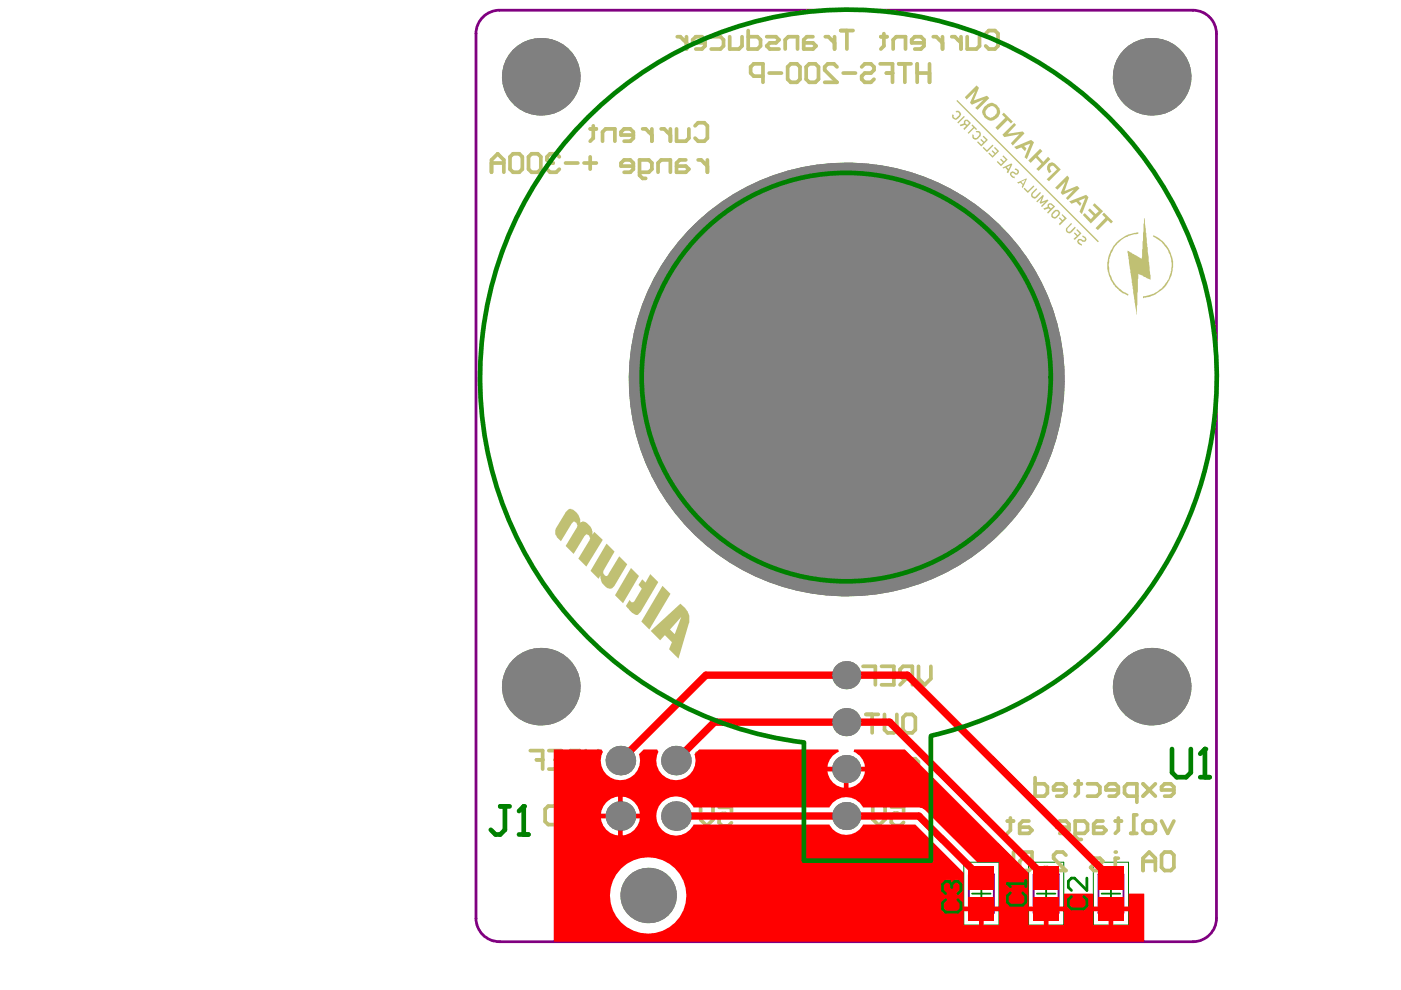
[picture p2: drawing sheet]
<svg xmlns="http://www.w3.org/2000/svg" width="297mm" height="210mm" viewBox="0 0 297 210" stroke-linecap="round" stroke-linejoin="round" font-family="sans-serif">
<path d="M206.1 189.5h3.9M208.1 187.5v3.9M219.8 189.5h4M221.8 187.5v3.9M233.6 189.5h3.9M235.5 187.5v3.9" fill="none" stroke="#008000" stroke-width=".39"/>
<path d="M204.3 182.8h7.5v13.3h-7.5zM218.1 182.8h7.4v13.3h-7.4zM231.8 182.8h7.5v13.3h-7.5z" fill="none" stroke="#008000" stroke-width=".21"/>
<path d="M205.4 185.4h5.3v8.2h-5.3zM219.2 185.4h5.3v8.2h-5.3zM232.9 185.4h5.3v8.2h-5.3z" fill="none" stroke="#800080" stroke-width=".39"/>
<path d="M102.1 3.9a5 5 0 0 1 3.8-1.7h147a5 5 0 0 1 5 4.9v187.6a5 5 0 0 1-5 5h-147a5 5 0 0 1-5-5v-187.6a5 5 0 0 1 1.2-3.2z" fill="none" stroke="#800080" stroke-width=".59"/>
<g fill="none" stroke="#c0c073" stroke-width=".78">
<path d="M161.8 16.1h-2l-.6-.6v-1.3l.6-.7h2v4M163.1 15.5h2.6M167 14.2l.7-.7h1.3l.6 .7v2.6l-.6 .7h-1.3l-.7-.7zM170.9 14.2l.7-.7h1.3l.6 .7v2.6l-.6 .7h-1.3l-.7-.7zM177.5 14.2l-.7-.7h-1.3l-.7 .7v.6l2.7 2.7h-2.7M178.8 15.5h2.6M182.7 14.2l.6-.7h1.4l.6 .7v.6l-.6 .7h-1.4l-.6 .6v.7l.6 .7h1.4l.6-.7M186.6 13.5h2.6v4M187.9 15.5h1.3M190.5 13.5h2.7M191.8 13.5v4M194.5 15.5h2.6"/>
<path d="M194.5 13.5v4M197.1 13.5v4M112.4 159.1h2.7v4M116.4 159.1h2.6v4h-2.6M124.2 159.1v2.7l1.3 1.3 1.3-1.3v-2.7M147.8 159.7h2.6M149.1 159.7v3.9M151.7 159.7v3.3l.6 .6h1.3l.7-.6v-3.3M183 141.3h2.6v3.9M183.6 151.5h2.6M184.3 143.2h1.3M184.9 151.5v3.9"/>
<path d="M186.9 141.3h2.6v3.9h-2.6M187.5 151.5v3.2l.7 .7h1.3l.6-.7v-3.2M188.2 143.2h1.3M191.5 152.1l.6-.6h1.3l.7 .6v2.6l-.7 .7h-1.3l-.6-.7zM192.1 143.9l-1.3 1.3M193.4 143.9h-1.9l-.7-.7v-1.3l.7-.6h1.9v3.9M194.7 141.3v2.6l1.4 1.3 1.3-1.3v-2.6M113.7 161.1h1.4M115.6 171.6l.6-.7h2v3.9h-2l-.6-.6zM117.7 161.1h1.3M119.5 170.9v3.9l2.6-3.9v3.9M121.6 161.8l-1.3 1.3"/>
<path d="M122.9 161.8h-2l-.6-.7v-1.3l.6-.7h2v4M123.4 171.6l.7-.7h1.3l.6 .7v2.6l-.6 .6h-1.3l-.7-.6v-1.3h1.3M148.5 171.2v2.6l1.4 1.3 1.3-1.3v-2.6M152.5 171.2h2.6v1.9l-1.3-.6h-.7l-.6 .6v1.3l.6 .7h1.3l.7-.7M155.6 160.3l.7-.6h1.3l.6 .6v2.7l-.6 .6h-1.3l-.7-.6zM184.3 161.5l.6-.6h2v3.9h-2l-.6-.7zM185 171.1v2.6l1.4 1.3 1.3-1.3v-2.6M188.2 160.9v3.9l2.6-3.9v3.9M189 171.1h2.6v2l-1.3-.7h-.7l-.6 .7v1.3l.6 .6h1.3l.7-.6M192.1 161.5l.7-.6h1.3l.6 .6v2.6l-.6 .7h-1.3l-.7-.7v-1.3h1.3"/>
</g>
<path d="M119.8 108.7l-2.1 3.7v.9l.3 .6 .9 .9 2.3-3.8a.64 .64 0 0 1 .7-.3 .64 .64 0 0 1 .5 .6l-.1 .6-2.4 3.9 1.7 1.6 2.3-3.7a.65 .65 0 0 1 .8-.3 .65 .65 0 0 1 .4 .7l-.1 .5-2.4 3.8 1.7 1.7 3.5-5.6-1.8-1.7-.4 .6a2.72 2.72 0 0 0-2-2.8l-.5 .2-.1-.1a2.78 2.78 0 0 0-2.2-2.8l-.3 .1zM144.4 130.8l-1.3 3.7-1-1zM128.6 115.3l-3.4 5.7 1.7 1.7 .4-.7a2.65 2.65 0 0 0 1.4 2.6 1.07 1.07 0 0 0 1.7-.6l2.6-4.4-1.7-1.7-2.3 3.8a.5 .5 0 0 1-.5 .4 .5 .5 0 0 1-.5-.5v-.8l2.3-3.8zM133.8 120.4l-3.4 5.8 1.7 1.7 3.4-5.8zM140.5 124.2l-4.5 7.6 1.7 1.7 4.5-7.6zM138 133.8l2 2 1-1.1 1.5 1.5-.6 1.5 2 1.9 2.1-7.4a3.1 3.1 0 0 0-.7-3.2l-1-1zM136.2 122.8l-.8 1.2 .7 .8-1.6 2.7-.2 .2h-.4l-.4-.5-.8 1.3 1.5 1.5a.89 .89 0 0 0 .8 .4 .89 .89 0 0 0 .8-.6l3.8-6.4-1.7-1.7-1 1.8z" fill="#c0c073"/>
<g fill="none" stroke="#c0c073" stroke-width=".78">
<path d="M118.6 33.3l-.7-.7h-1.3l-.6 .7v.6M119.9 34.6h2.6M123.8 34.6h2.6M125.1 27.3h1.3M125.1 33.3v2.6M125.8 26.7v2.6l-.7 .6M127.7 29.9v-1.9l.7-.7h2v2.6M134.3 28.6h-2.6v-.6l.6-.7h1.3l.7 .7v1.3l-.7 .6h-1.3M134.3 35.2h-2.6v-.6l.6-.7h1.3l.7 .7v1.3l-.7 .6h-1.3M135.6 36.5h2l.6-.6v-1.3l-.6-.7h-2v3.3l.6 .6h.7M136.2 27.3h.7l1.3 1.3M138.2 27.3v2.6"/>
<path d="M139.5 36.5v-1.9l.7-.7h1.9v2.6M140.2 27.3h.6l1.3 1.3M142.1 27.3v2.6M143.4 27.3v2.6h2l.7-.6v-2M145.4 33.9h-1.3l-.7 .7v1.9h2l.7-.6-.7-.7h-2M147.4 26.7l.6-.7h1.3l.7 .7v2.6l-.7 .6h-1.3l-.6-.6M148 33.9h.7l1.3 1.3M150 33.9v2.6"/>
</g>
<circle cx="116" cy="33.9" r=".39" fill="#c0c073"/>
<g fill="none" stroke="#c0c073" stroke-width=".78">
<path d="M143.6 7.8h.6l1.4 1.3M145.6 7.8v2.6M149.5 9.1h-2.6v-.7l.6-.6h1.3l.7 .6v1.3l-.7 .7h-1.3M150.8 7.8h1.9l.7 .6v1.3l-.7 .7h-1.9M154.7 7.8v2.6h2l.6-.7v-1.9M158.6 6.5v3.9h2l.6-.7v-1.3l-.6-.6h-2M162.6 7.8h1.9l.7 .6-.7 .7h-1.3l-.6 .6 .6 .7h2M166.5 10.4v-2l.6-.6h2v2.6M172.4 7.8h-1.3l-.7 .6v2h2l.6-.7-.6-.6h-2M175 7.8h.6l1.3 1.3M176.9 7.8v2.6M178.2 6.5h2.7"/>
<path d="M179.6 6.5v3.9M186.8 7.8h1.3M187.4 7.1v2.6l-.6 .7M189.4 10.4v-2l.6-.6h2v2.6M195.9 9.1h-2.6v-.7l.6-.6h1.4l.6 .6v1.3l-.6 .7h-1.4M197.9 7.8h.6l1.3 1.3M199.8 7.8v2.6M201.8 7.8h.6l1.4 1.3M203.8 7.8v2.6M205.1 7.8v2.6h1.9l.7-.7v-1.9M209 7.1l.6-.6h1.3l.7 .6v2.6l-.7 .7h-1.3l-.6-.7M104.2 34.6h2.6"/>
<path d="M104.2 36.5v-2.6l1.3-1.3 1.3 1.3v2.6M108.1 33.3l.7-.7h1.3l.6 .7v2.6l-.6 .6h-1.3l-.7-.6zM112.1 33.3l.6-.7h1.3l.7 .7v2.6l-.7 .6h-1.3l-.6-.6zM116 33.9l.6 .7M116.6 34.6h.7M116.6 34.6l-.6 .6v.7l.6 .6h1.3l.7-.6"/>
</g>
<path d="M244.5 49.9l-.1 .3a6.6 6.6 0 0 1 3.9 7.1 6.6 6.6 0 0 1-6 5.5v.4l.2-.1a6.9 6.9 0 0 0 4.8-11l-1-1.1zM218 34l.5 .5 1.1-1.1 1.2 1.3-1.1 1.1 .5 .4 2.5-2.5-.5-.5-1 1.1-1.2-1.3 1-.9-.5-.5zM222.2 34.8l-.2 .6a1.51 1.51 0 0 0 .4 1.3l.5-.4a.73 .73 0 0 1-.1-1.1l.5-.1 .8 .8-2.2 2.1 .5 .4 2.5-2.5-1.3-1.2a.88 .88 0 0 0-1.4 .1zM212.5 28.6l.4 .5 3.2-.6-1.8 1.9 .4 .5 2.5-2.6-.4-.4-3.2 .5 1.8-1.9-.4-.4zM204.6 20.6l.4 .5 1.8-1.8-1.1 2.5 .4 .4 2.4-1.1-1.7 1.8 .5 .4 2.4-2.5-.5-.5-2.7 1 1.1-2.7-.5-.5zM223.7 39.8l.5 .4 1.7-1.7-1 2.4 .4 .4 2.4-1.1-1.7 1.8 .4 .4 2.5-2.5-.5-.5-2.7 1.1 1-2.8-.4-.5zM209.2 23.1l.3-.3a1.11 1.11 0 0 1 1.7 .3 1.11 1.11 0 0 1-.6 1.6 1.03 1.03 0 0 1-1.3-.1 1.03 1.03 0 0 1-.2-1.3zM212.4 24.3l.7 .7-2.1 2.1 .5 .5 2.1-2.1 .7 .7 .4-.4-1.9-1.9zM215 31.2l.5 .5 1-.4 .8 .8 .3-.6-.5-.5 1.3-.5-1.2 2.8 .5 .4 1.5-3.5-.6-.5zM226.7 42.7l.5 .5 1-.4 .8 .9 .3-.6-.6-.5 1.4-.6-1.2 2.9 .5 .5 1.4-3.6-.5-.5zM229.6 45.6l1.7 1.8 2.6-2.6-1.8-1.7-.4 .4 1.3 1.3-.7 .6-1.2-1.2-.4 .4 1.2 1.2-.6 .7-1.3-1.3zM233.7 45.5l.7 .7-2.1 2.2 .5 .4 2.1-2.1 .7 .7 .4-.4-1.9-1.9zM208.6 22.7a1.57 1.57 0 0 0 .2 2.3 1.83 1.83 0 0 0 3.1-.8 1.83 1.83 0 0 0-2.2-2.3zM202.8 21.4l30 30 .2-.2-30-30zM214.2 36.5a.95 .95 0 0 0 .9 1.3v-.4h-.2a.45 .45 0 0 1-.4-.2 .45 .45 0 0 1 0-.5h.3a.65 .65 0 0 0 1.2-.1 .65 .65 0 0 0-.8-.9l-.1 .3a.38 .38 0 0 1 .6 .2 .38 .38 0 0 1-.4 .5l-.5-.4zM228.5 50.9v.7l.5 .4 .4 .1v-.3l-.2-.1a.41 .41 0 0 1-.4-.3 .41 .41 0 0 1 .1-.4h.2a.7 .7 0 0 0 .7 .3 .7 .7 0 0 0 .6-.6l-.3-.5-.6-.2v.3l.5 .2 .1 .2a.36 .36 0 0 1-.3 .3 .36 .36 0 0 1-.4-.2l-.7-.1zM202 24.2a.78 .78 0 0 0 .3 1.1 .78 .78 0 0 0 1.1-.4 .76 .76 0 0 0 .2-1.1 .76 .76 0 0 0-1-.2l.3 .3 .1-.1a.45 .45 0 0 1 .5 .4 .45 .45 0 0 1-.4 .5l-.1 .1a.39 .39 0 0 1-.6 .3 .39 .39 0 0 1-.1-.6zM206.2 28.6a.79 .79 0 0 0 .4 1 .79 .79 0 0 0 1.1-.5 .74 .74 0 0 0 .2-1 .74 .74 0 0 0-.9-.3l-.1 .1 .2 .2a.47 .47 0 0 1 .6 .3 .47 .47 0 0 1-.3 .6 .47 .47 0 0 1-.6 .3 .47 .47 0 0 1-.3-.6l-.2-.2zM204.7 25.8l.3-.2 .5 .5-.4 .4-.4-.3zM222.4 43.5l.3-.2 .6 .5-.5 .4-.4-.4zM213.4 35.4l.8-.4-.4 .8zM216.5 38.5l.9-.4-.5 .9zM219.7 42.7l.2 .2 .9-.9-.4 1 .2 .2 1-.4-.9 .9 .2 .2 1.4-1.4-.2-.2-1.3 .5 .5-1.3-.2-.2zM218.7 40.9a.76 .76 0 0 0 .2 1 .76 .76 0 0 0 .9 0l.9-1-.2-.2-.9 1h-.2a.41 .41 0 0 1-.5-.2 .41 .41 0 0 1 .1-.5l.9-.9-.2-.2zM223.2 45.4l.3-.2a.46 .46 0 0 1 .6-.4 .46 .46 0 0 1 .3 .6l-.2 .2a.63 .63 0 0 1-.8 .4l-.2-.2zM226.1 48.3a.74 .74 0 0 0 .1 1 .74 .74 0 0 0 1 0l.9-1-.2-.2-.9 .9a.43 .43 0 0 1-.7 0 .43 .43 0 0 1 .1-.6l.9-.9-.2-.2zM203 26l.2 .2 1.4-1.4-.2-.2zM203.5 26.5l.2 .3 .9-.3 .3 .2-.6 .6 .2 .3 1.4-1.5-.6-.6a.59 .59 0 0 0-.8 0 .59 .59 0 0 0-.1 .7zM206 26.6l.4 .4-1.2 1.2 .2 .2 1.2-1.2 .4 .4 .2-.2-1-1zM207.2 30.2l.9 .9 1.3-1.4-.9-.9-.1 .2 .6 .7-.4 .4-.5-.6-.2 .2 .5 .6-.3 .4-.7-.7zM208.4 31.4l.8 .9 1.4-1.4-.2-.2-1.2 1.2-.7-.7zM209.5 32.5l.9 .9 1.4-1.3-.9-.9-.2 .2 .7 .7-.4 .3-.6-.5-.2 .2 .6 .5-.4 .4-.7-.7zM211.3 34.3l.9 .9 1.4-1.4-.9-.9-.2 .2 .7 .7-.4 .4-.6-.6-.2 .2 .6 .6-.4 .4-.7-.7zM212.5 35.5l.2 .2 .4-.2 .5 .6-.2 .4 .3 .2 .9-1.9-.2-.2zM215.6 38.7l.3 .2 .4-.2 .5 .5-.2 .4 .2 .3 .9-2-.1-.1zM217 40l.9 .9 1.4-1.4-.2-.2-1.2 1.2-.7-.7zM221.2 44.2l.2 .3 .9-.3 .3 .2-.6 .7 .2 .2 1.5-1.5-.9-.7a.6 .6 0 0 0-.7 .8zM225.2 45.4l-.1 .2 .6 .7-.4 .4-.6-.6-.2 .2 .6 .6-.6 .6 .2 .3 1.5-1.5zM228.2 48.8l.7 .7-.4 .4-.6-.6-.2 .2 .6 .6-.7 .6 .3 .2 1.4-1.4-.9-.9zM223.4 44.7v.1a.85 .85 0 0 0-.1 1.5 .65 .65 0 0 0 .9-.2v-.1a.81 .81 0 0 0 .2-1.4l-.7-.1-.1 .2zM236.6 51.6a7 7 0 0 0 1.4 10.5l1.2 .6 .1-.3a6.3 6.3 0 0 1-3.3-3 6.6 6.6 0 0 1 3.8-9.5l1.5-.3v-.3h-.2a7.6 7.6 0 0 0-4.5 2.3zM242.5 46.3l-.5 8.5-2.9-1.6 1.8 13.5 .4-8.7 2.7 1.3-1.1-10.8-.3-2.3z" fill="#c0c073"/>
<g fill="none" stroke="#c0c073" stroke-width=".78">
<path d="M213.6 174.1h1.3M214.2 173.4v2.6l-.6 .7M218.2 174.1h-1.4l-.6 .6v2h2l.6-.7-.6-.6h-2M219.5 164.9v3.9h1.9l.7-.7v-1.3l-.7-.6h-1.9M226 167.5h-2.6v-.7l.6-.6h1.3l.7 .6v1.3l-.7 .7h-1.3M226.7 175.4h-2.7v-.7l.7-.6h1.3l.7 .6v1.3l-.7 .7h-1.3M228 166.2h1.3M228 176.7h1.9l.7-.7v-1.3l-.7-.6h-1.9v3.2l.6 .7h.7M228.6 165.5v2.6l-.6 .7M230.6 166.2h1.9l.7 .6v1.3l-.7 .7h-1.9M233.8 174.1h-1.3l-.6 .6v2h1.9l.7-.7-.7-.6h-1.9M236.5 174.1h1.3"/>
<path d="M237.1 167.5h-2.6v-.7l.7-.6h1.3l.6 .6v1.3l-.6 .7h-1.3M237.1 173.4v2.6l-.6 .7M239.7 176.7h1.3M241 168.8h-1.9l-.7-.7v-1.3l.7-.6h1.9v3.9M241 172.8h-.6v3.9M242.3 174.7l.7-.6h1.3l.7 .6v1.3l-.7 .7h-1.3l-.7-.7zM242.3 166.2l2.7 2.6M245 166.2l-2.7 2.6M246.3 174.1l1.3 2.6 1.3-2.6M248.9 167.5h-2.6v-.7l.6-.6h1.3l.7 .6v1.3l-.7 .7h-1.3M235.8 184.6h1.3M237.1 182h-.6v2.6"/>
<path d="M242.3 184.6v-2.6l1.4-1.3 1.3 1.3v2.6M242.3 182.6h2.7M246.3 181.3l.6-.6h1.3l.7 .6v2.6l-.7 .7h-1.3l-.6-.7z"/>
</g>
<circle cx="236.5" cy="180.7" r=".39" fill="#c0c073"/>
<path d="M212.3 180.7v2.6l1.3 1.3 1.3-1.3v-2.6M216.2 180.7h2.6v1.9l-1.3-.6h-.7l-.6 .6v1.3l.6 .7h1.4l.6-.7M221.4 183.9h.7v.7h-.7zM226 181.3l-.7-.6h-1.3l-.6 .6v.7l2.6 2.6h-2.6M231.2 182h2l.6 .6-.6 .7h-1.3l-.7 .6 .7 .7h1.9" fill="none" stroke="#c0c073" stroke-width=".78"/>
<g fill="#808080">
<circle cx="137.4" cy="189.9" r="5.9"/>
<circle cx="143.3" cy="161.3" r="3.1"/>
<circle cx="143.3" cy="173" r="3.1"/>
<circle cx="179.4" cy="153.1" r="2.99"/>
<circle cx="179.4" cy="163.1" r="2.99"/>
<circle cx="179.4" cy="173" r="2.98"/>
<circle cx="179.4" cy="143.2" r="2.99"/>
<circle cx="114.7" cy="145.6" r="8.2"/>
<circle cx="114.7" cy="16.3" r="8.2"/>
<circle cx="244.2" cy="145.6" r="8.2"/>
<circle cx="244.2" cy="16.3" r="8.2"/>
<circle cx="131.5" cy="161.3" r="3.1"/>
<circle cx="131.5" cy="173" r="3.1"/>
<circle cx="179.4" cy="80.5" r="46"/>
</g>
<path d="M117.4 158.9h10.1l.3 .5a4.2 4.2 0 0 0 3.5 6 4.2 4.2 0 0 0 4.2-5.5l1-1h2.8l.3 .5a4.2 4.2 0 0 0 3.4 6 4.2 4.2 0 0 0 4.2-5.5l1-1h29.5l.1 .5a3.8 3.8 0 0 0-2.3 3.2h7.9a3.8 3.8 0 0 0-2.4-3.2l.1-.5h10.8l26.2 26.2v7.1h7.4v-2.7h6.3v2.7h7.5v-2.7h3.3v10.2h-125.2zM179.9 163.6v3.4a3.9 3.9 0 0 0 3.5-3.4zM175.5 163.6a3.9 3.9 0 0 0 3.4 3.4v-3.4zM132 168.9v3.6h3.6a4 4 0 0 0-3.6-3.6zM128.6 170.1l-.7 .8-.5 1.6h3.6v-3.6l-1.6 .5zM132 173.5v3.6a4 4 0 0 0 3.6-3.6zM127.4 173.5a4 4 0 0 0 3.6 3.6v-3.6zM140.4 170.1a4.2 4.2 0 0 0 .5 6.3 4.2 4.2 0 0 0 6.1-1.6h28.9a4 4 0 0 0 3.5 2.2 4 4 0 0 0 3.6-2.2h11.1l10.2 10.3v7.1h7.5v-9.4h-4.6l-11.1-11.1-.6-.4-.7-.1h-11.8a4 4 0 0 0-3.6-2.2 4 4 0 0 0-3.5 2.2h-28.9a4.1 4.1 0 0 0-6.6-1.1zM236 193.2v3h3.3v-3zM231.8 193.2v3h3.2v-3zM222.3 193.2v3h3.2v-3zM218.1 193.2v3h3.2v-3zM208.6 193.2v3h3.2v-3zM204.3 193.2v3h3.3v-3zM129.3 189.9a8.1 8.1 0 0 0 16.2 0 8.1 8.1 0 0 0-16.2 0z" fill="#f00"/>
<path d="M131.5 161.3l18.2-18.1h42.7l43.1 43M143.3 172.2l.8 .8h50.7l13.3 13.2M143.3 161.3l8.2-8.2h37.1l33.2 33.1" fill="none" stroke="#f00" stroke-width="1.6"/>
<g fill="#808080">
<circle cx="137.4" cy="189.9" r="5.9"/>
<circle cx="143.3" cy="161.3" r="3.1"/>
<circle cx="143.3" cy="173" r="3.1"/>
<circle cx="179.4" cy="153.1" r="2.99"/>
<circle cx="179.4" cy="163.1" r="2.99"/>
<circle cx="179.4" cy="173" r="2.98"/>
<circle cx="179.4" cy="143.2" r="2.99"/>
<circle cx="114.7" cy="145.6" r="8.2"/>
<circle cx="114.7" cy="16.3" r="8.2"/>
<circle cx="244.2" cy="145.6" r="8.2"/>
<circle cx="244.2" cy="16.3" r="8.2"/>
<circle cx="131.5" cy="161.3" r="3.1"/>
<circle cx="131.5" cy="173" r="3.1"/>
<circle cx="179.4" cy="80.5" r="46"/>
</g>
<g fill="#f00">
<path d="M205.3 190.3h5.5v4.9h-5.5z" fill-rule="evenodd"/>
<path d="M205.3 183.8h5.5v4.9h-5.5z" fill-rule="evenodd"/>
<path d="M219.1 190.3h5.5v4.9h-5.5z" fill-rule="evenodd"/>
<path d="M219.1 183.8h5.5v4.9h-5.5z" fill-rule="evenodd"/>
<path d="M232.8 190.3h5.5v4.9h-5.5z" fill-rule="evenodd"/>
<path d="M232.8 183.8h5.5v4.9h-5.5z" fill-rule="evenodd"/>
</g>
<path d="M197.4 156.1v26.4h-27v-24.9" fill="none" stroke="#008000" stroke-width="1"/>
<path d="M200.5 190.8l-.7 .6v1.3l.7 .7h2.6l.6-.7v-1.3l-.6-.6M201.1 186.9h-.6l-.7 .6v1.3l.7 .7" fill="none" stroke="#008000" stroke-width=".59"/>
<circle cx="201.1" cy="186.9" r=".29" fill="#008000"/>
<path d="M201.1 186.9l.7 .6M201.8 187.5v.7M201.8 187.5l.6-.6h.7l.6 .6v1.3l-.6 .7" fill="none" stroke="#008000" stroke-width=".59"/>
<path d="M106.1 171h1.9M107.1 171v4.9l-1 1h-1l-1-1M110 176.9h2M111 171v5.9" fill="none" stroke="#008000" stroke-width="1"/>
<circle cx="111" cy="171" r=".5" fill="#008000"/>
<path d="M111 171l-1 1" fill="none" stroke="#008000" stroke-width="1"/>
<path d="M213.6 187.4h3.9M214.2 189.3l-.6 .7v1.3l.6 .6h2.6l.7-.6v-1.3l-.7-.7M217.5 186.7v1.3" fill="none" stroke="#008000" stroke-width=".59"/>
<circle cx="213.6" cy="187.4" r=".29" fill="#008000"/>
<path d="M213.6 187.4l.6 .6" fill="none" stroke="#008000" stroke-width=".59"/>
<path d="M248.5 158.8v5l1 1h2l1-1v-5M255.5 158.8v6M254.5 164.8h2" fill="none" stroke="#008000" stroke-width="1"/>
<circle cx="255.5" cy="158.8" r=".5" fill="#008000"/>
<g fill="none" stroke="#008000" stroke-width="1">
<path d="M197.4 156a78 78 0 0 0 54.9-105.1 78 78 0 0 0-112.3-37.9 77.9 77.9 0 0 0-36.5 83.1 77.9 77.9 0 0 0 67 61.3M255.5 158.8l-1 1"/>
<circle cx="179.4" cy="80" r="43.3"/>
</g>
<path d="M227.2 190.1l-.7 .6v1.4l.7 .6h2.6l.6-.6v-1.4l-.6-.6M230.4 186.2v2.6l-2.6-2.6h-.6l-.7 .6v1.3l.7 .7" fill="none" stroke="#008000" stroke-width=".59"/>
</svg>
